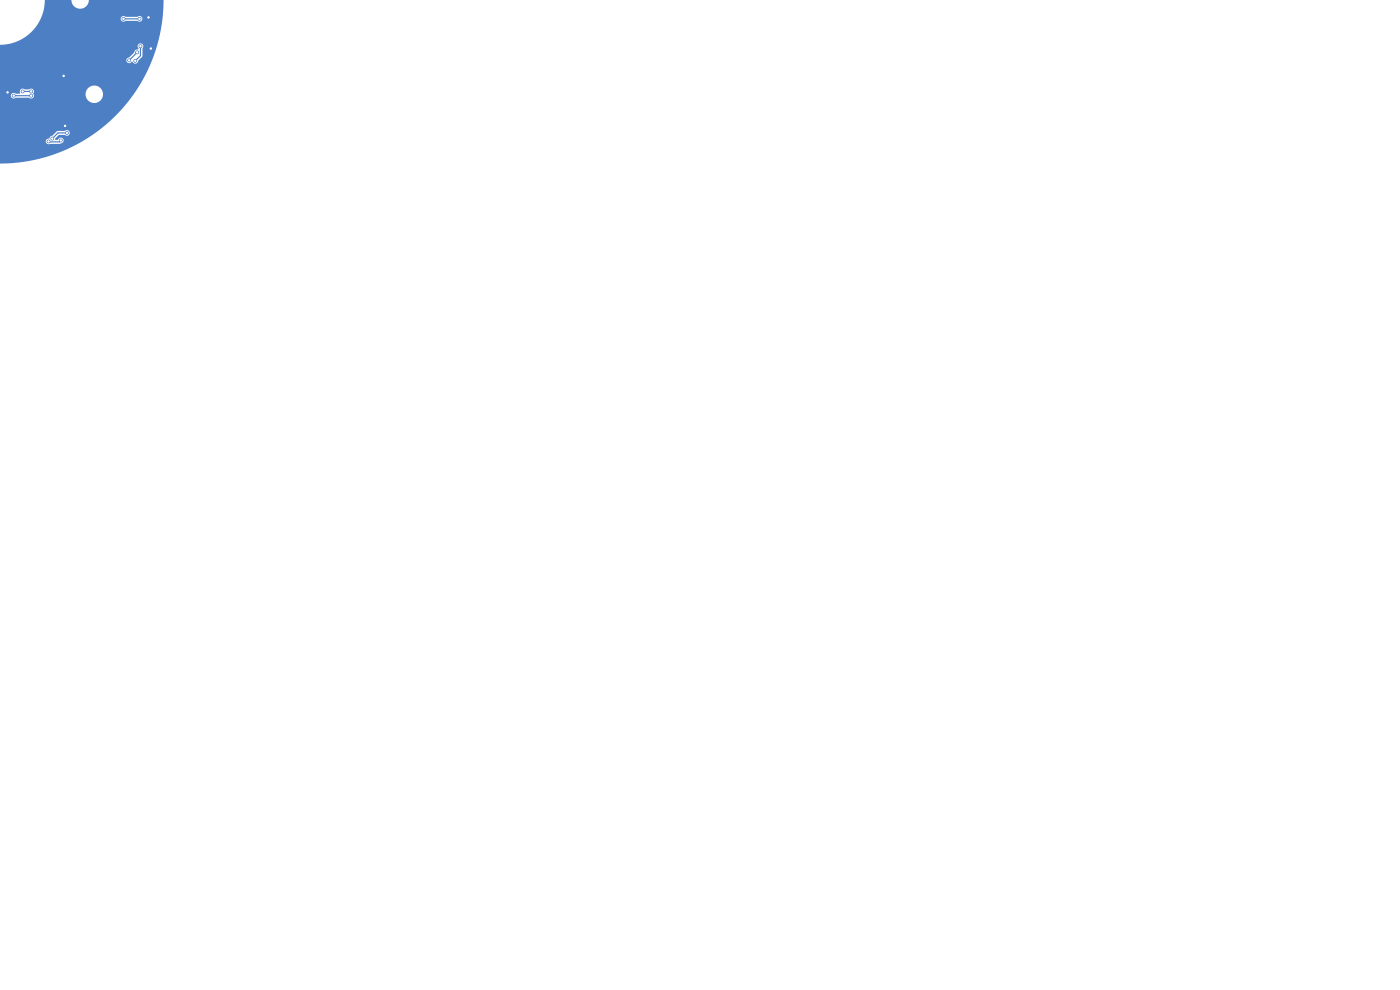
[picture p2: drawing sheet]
<svg xmlns="http://www.w3.org/2000/svg" width="297mm" height="210mm" viewBox="0 0 297 210" stroke-linecap="round" stroke-linejoin="round" font-family="sans-serif">
<g fill="#4d7fc4" stroke="#4d7fc4" stroke-width=".21">
<circle cx="13.5" cy="16.1" r=".3"/>
<circle cx="13.8" cy="26.7" r=".3"/>
<circle cx="1.6" cy="19.6" r=".3"/>
<circle cx="31.5" cy="3.7" r=".3"/>
<circle cx="32" cy="10.3" r=".3"/>
<circle cx="6.6" cy="20.3" r=".3"/>
<circle cx="2.9" cy="20.3" r=".3"/>
<circle cx="28.7" cy="12.9" r=".3"/>
<circle cx="29.8" cy="9.8" r=".3"/>
<circle cx="27.4" cy="12.8" r=".3"/>
<circle cx="29.1" cy="11.1" r=".3"/>
<circle cx="11.1" cy="29.4" r=".3"/>
<circle cx="14.2" cy="28.2" r=".3"/>
<circle cx="29.6" cy="4" r=".3"/>
<circle cx="26.2" cy="4" r=".3"/>
<circle cx="6.6" cy="19.4" r=".3"/>
<circle cx="4.8" cy="19.4" r=".3"/>
<circle cx="10.3" cy="30" r=".3"/>
<circle cx="12.9" cy="29.8" r=".3"/>
</g>
<path d="M4.8 19.4h1.8M26.2 4h3.4M29.1 11.1l-1.7 1.7M29.8 9.8v2l-1.1 1.1M2.9 20.3h3.7M12.9 29.8l-.3 .3-2.3-.1M14.2 28.2h-1.9l-1.2 1.2" fill="none" stroke="#4d7fc4" stroke-width=".25"/>
<path d="M-.1 -.1h5.8h-5.8v9.6a9.4 9.4 0 0 0 8.8-5.6h16.9v.2a.64 .64 0 0 0 1.1 .3h2.5a.61 .61 0 0 0 .9 0 .61 .61 0 0 0-.1-.9 .61 .61 0 0 0-.9 .1h-2.5a.6 .6 0 0 0-1 .3h-16.9l.6-1.9 .2-2.1h5.6a1.81 1.81 0 0 0 1.9 2 1.81 1.81 0 0 0 1.8-2h-14.5h27h-31.4h34.8a34.6 34.6 0 0 1-34.8 34.8v-6.1v1.8v-.5h9.8a.62 .62 0 0 0 .9 .6h2.2a.63 .63 0 0 0 .7-.4 .63 .63 0 0 0-.4-.8 .63 .63 0 0 0-.8 .3l-.5 .1-.1-.2 .7-.8 1.3-.1a.62 .62 0 0 0 .9 0 .62 .62 0 0 0 0-.8 .62 .62 0 0 0-.9 0h-1.6l-1 1-.4 .1a.73 .73 0 0 1-.8 .6l-.2 .4h-9.8v-10v2v-1.7h2.4a.63 .63 0 0 0 .4 .7 .63 .63 0 0 0 .7-.2h2.8a.61 .61 0 0 0 .8 0 .61 .61 0 0 0 .1-.8h11v.2a1.85 1.85 0 0 0 2.9 1.5 1.85 1.85 0 0 0 0-3.2 1.85 1.85 0 0 0-2.9 1.5h-11a.64 .64 0 0 0-.1-.9 .64 .64 0 0 0-.9 0h-.9a.65 .65 0 0 0-.8 0 .65 .65 0 0 0-.1 .8l-1 .1a.6 .6 0 0 0-1 .3h-2.4v-11.4v4.7v-.8h26.9a.65 .65 0 0 0 .5 .7 .65 .65 0 0 0 .7-.4 .67 .67 0 0 0 .8 .5 .67 .67 0 0 0 .5-.6l.9-.9v-1.7a.62 .62 0 0 0 0-.9 .62 .62 0 0 0-.8 0 .62 .62 0 0 0 0 .9l-.2 .2a.64 .64 0 0 0-.7 .6l-1.1 1.1-.4 .1-.2 .4h-26.9z" fill="#4d7fc4"/>
<g fill="#fff" stroke="#fff" stroke-width=".21">
<circle cx="13.5" cy="16.1" r=".15"/>
<circle cx="13.8" cy="26.7" r=".15"/>
<circle cx="1.6" cy="19.6" r=".15"/>
<circle cx="31.5" cy="3.7" r=".15"/>
<circle cx="32" cy="10.3" r=".15"/>
<circle cx="6.6" cy="20.3" r=".15"/>
<circle cx="2.9" cy="20.3" r=".15"/>
<circle cx="28.7" cy="12.9" r=".15"/>
<circle cx="29.8" cy="9.8" r=".15"/>
<circle cx="27.4" cy="12.8" r=".15"/>
<circle cx="29.1" cy="11.1" r=".15"/>
<circle cx="11.1" cy="29.4" r=".15"/>
<circle cx="14.2" cy="28.2" r=".15"/>
<circle cx="29.6" cy="4" r=".15"/>
<circle cx="26.2" cy="4" r=".15"/>
<circle cx="6.6" cy="19.4" r=".15"/>
<circle cx="4.8" cy="19.4" r=".15"/>
<circle cx="10.3" cy="30" r=".15"/>
<circle cx="12.9" cy="29.8" r=".15"/>
</g>
</svg>
